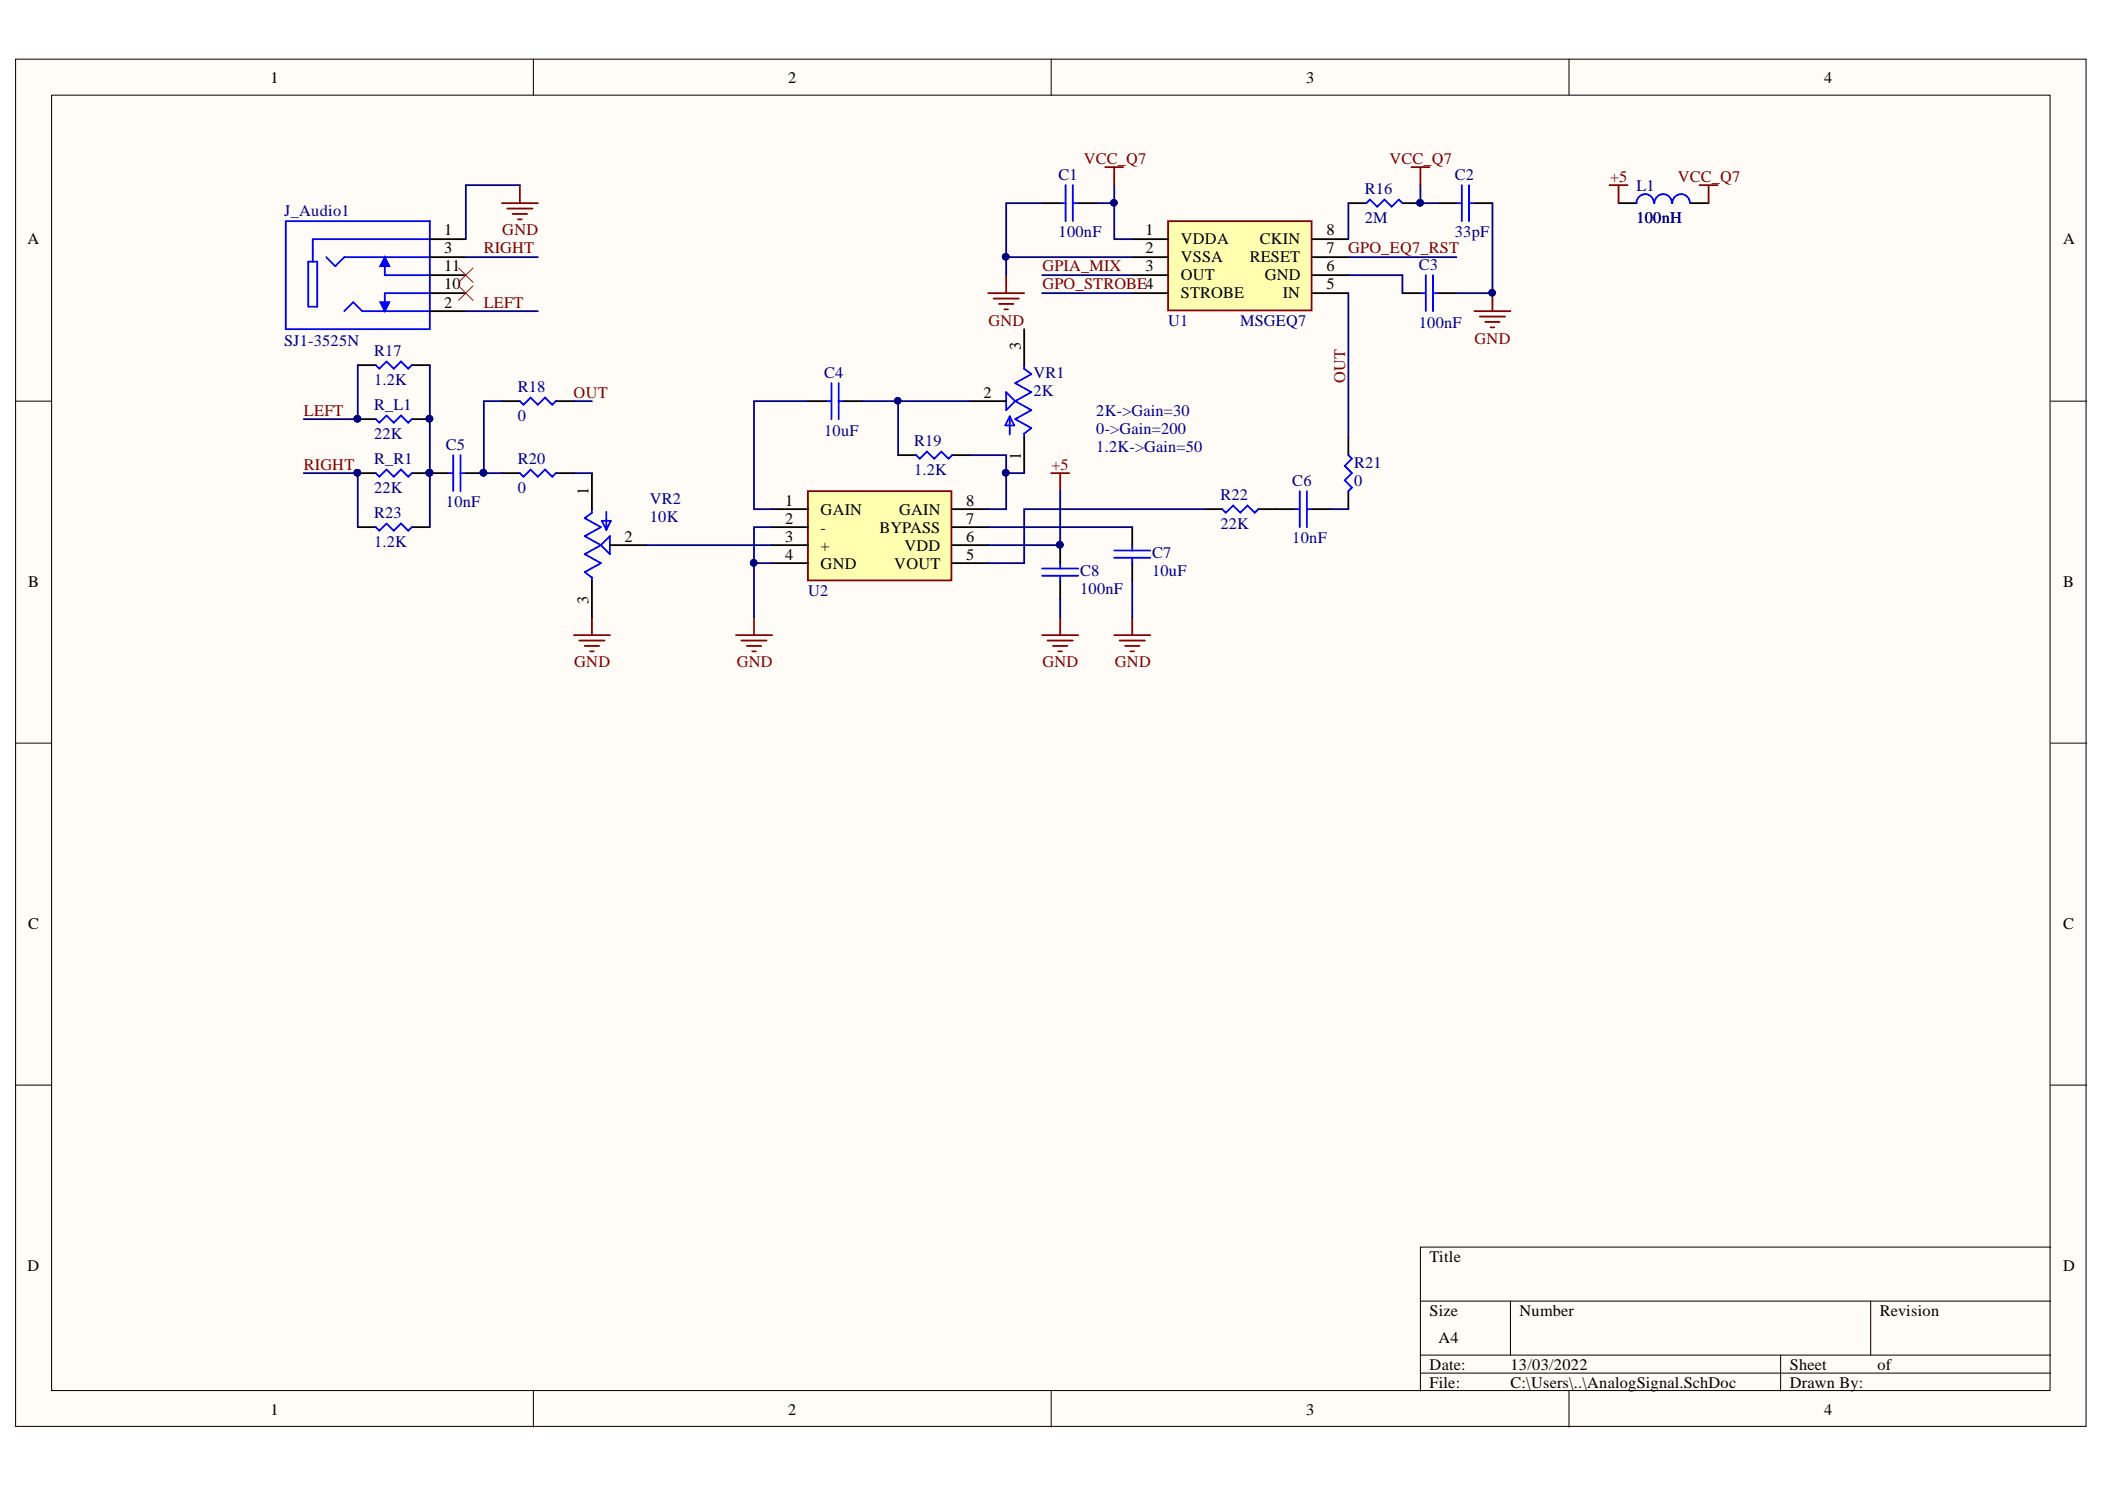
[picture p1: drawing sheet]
<svg xmlns="http://www.w3.org/2000/svg" width="297mm" height="210mm" viewBox="0 0 297 210" stroke-linecap="round" stroke-linejoin="round" font-family="sans-serif">
<defs><g id="words">
<g font-size="2.3">
<text x="38.1" y="11.7">1</text>
<text x="111.2" y="11.7">2</text>
<text x="184.3" y="11.7">3</text>
<text x="257.4" y="11.7">4</text>
<text x="3.9" y="34.5">A</text>
<text x="62.7" y="33.2">1</text>
<text x="62.7" y="35.7">3</text>
<text x="161.6" y="33.2">1</text>
<text x="161.6" y="35.7">2</text>
<text x="166.6" y="34.5">VDDA</text>
<text x="177.8" y="34.5">CKIN</text>
<text x="187.2" y="35.7">7</text>
<text x="187.2" y="33.2">8</text>
<text x="291.1" y="34.5">A</text>
<text x="62.7" y="38.3">11</text>
<text x="62.7" y="40.8">10</text>
<text x="161.6" y="38.3">3</text>
<text x="166.6" y="37">VSSA</text>
<text x="166.6" y="39.6">OUT</text>
<text x="176.4" y="37">RESET</text>
<text x="178.5" y="39.6">GND</text>
<text x="187.2" y="40.8">5</text>
<text x="187.2" y="38.3">6</text>
<text x="62.7" y="43.4">2</text>
<text x="166.6" y="42.1">STROBE</text>
<text x="181" y="42.1">IN</text>
<text x="144" y="49.4" transform="rotate(-90 144 49.4)">3</text>
<text x="138.8" y="56.1">2</text>
<text x="144" y="64.8" transform="rotate(-90 144 64.8)">1</text>
<text x="83.1" y="69.8" transform="rotate(-90 83.1 69.8)">1</text>
<text x="110.8" y="71.3">1</text>
<text x="136.3" y="71.3">8</text>
<text x="88.1" y="76.4">2</text>
<text x="110.8" y="73.9">2</text>
<text x="110.8" y="76.4">3</text>
<text x="115.8" y="72.6">GAIN</text>
<text x="115.8" y="75.1">-</text>
<text x="115.8" y="77.7">+</text>
<text x="124.1" y="75.1">BYPASS</text>
<text x="126.9" y="72.6">GAIN</text>
<text x="127.6" y="77.7">VDD</text>
<text x="136.3" y="76.4">6</text>
<text x="136.3" y="73.9">7</text>
<text x="4" y="82.7">B</text>
<text x="110.8" y="78.9">4</text>
<text x="115.8" y="80.2">GND</text>
<text x="126.2" y="80.2">VOUT</text>
<text x="136.3" y="78.9">5</text>
<text x="291.1" y="82.7">B</text>
<text x="83.1" y="85.2" transform="rotate(-90 83.1 85.2)">3</text>
<text x="4" y="131">C</text>
<text x="291.1" y="131">C</text>
<text x="3.9" y="179.3">D</text>
<text x="201.7" y="178">Title</text>
<text x="291.1" y="179.3">D</text>
<text x="201.7" y="185.6">Size</text>
<text x="214.4" y="185.6">Number</text>
<text x="265.3" y="185.6">Revision</text>
<text x="203" y="189.4">A4</text>
<text x="201.7" y="193.2">Date:</text>
<text x="201.7" y="195.7">File:</text>
<text x="213.2" y="193.2">13/03/2022</text>
<text x="213.2" y="195.7">C:\Users\..\AnalogSignal.SchDoc</text>
<text x="252.6" y="193.2">Sheet</text>
<text x="252.6" y="195.7">Drawn By:</text>
<text x="264.9" y="193.2">of</text>
<text x="38.1" y="199.5">1</text>
<text x="111.2" y="199.5">2</text>
<text x="184.3" y="199.5">3</text>
<text x="257.4" y="199.5">4</text>
</g>
<g font-size="2.3" fill="#800000">
<text x="152.9" y="23.1">VCC_Q7</text>
<text x="196.1" y="23.1">VCC_Q7</text>
<text x="227.2" y="25.6">+5</text>
<text x="236.7" y="25.6">VCC_Q7</text>
<text x="68.3" y="35.7">RIGHT</text>
<text x="70.9" y="33.2">GND</text>
<text x="190.2" y="35.7">GPO_EQ7_RST</text>
<text x="147.1" y="40.8">GPO_STROBE4</text>
<text x="147.1" y="38.3">GPIA_MIX</text>
<text x="68.3" y="43.4">LEFT</text>
<text x="139.5" y="46">GND</text>
<text x="208.1" y="48.5">GND</text>
<text x="42.9" y="58.7">LEFT</text>
<text x="80.9" y="56.1">OUT</text>
<text x="189.8" y="54.1" transform="rotate(-90 189.8 54.1)">OUT</text>
<text x="42.9" y="66.3">RIGHT</text>
<text x="148.4" y="66.3">+5</text>
<text x="81" y="94.1">GND</text>
<text x="104" y="94.1">GND</text>
<text x="147.1" y="94.1">GND</text>
<text x="157.3" y="94.1">GND</text>
</g>
<g font-size="2.3" fill="#000080">
<text x="149.4" y="25.4">C1</text>
<text x="192.6" y="27.4">R16</text>
<text x="205.3" y="25.4">C2</text>
<text x="230.9" y="26.9">L1</text>
<text x="40.1" y="30.4">J_Audio1</text>
<text x="149.4" y="33.5">100nF</text>
<text x="192.6" y="31.4">2M</text>
<text x="205.3" y="33.5">33pF</text>
<text x="230.9" y="31.4">100nH</text>
<text x="200.2" y="38">C3</text>
<text x="164.9" y="46">U1</text>
<text x="175" y="46">MSGEQ7</text>
<text x="200.2" y="46.2">100nF</text>
<text x="40.1" y="48.8">SJ1-3525N</text>
<text x="52.8" y="50.3">R17</text>
<text x="116.3" y="53.3">C4</text>
<text x="145.8" y="53.3">VR1</text>
<text x="52.8" y="57.9">R_L1</text>
<text x="52.8" y="54.3">1.2K</text>
<text x="73.1" y="59.4">0</text>
<text x="73.1" y="55.4">R18</text>
<text x="145.8" y="55.9">2K</text>
<text x="154.7" y="58.7">2K-&gt;Gain=30</text>
<text x="52.8" y="65.5">R_R1</text>
<text x="52.8" y="61.9">22K</text>
<text x="62.9" y="63.5">C5</text>
<text x="73.1" y="65.5">R20</text>
<text x="116.3" y="61.4">10uF</text>
<text x="129" y="63">R19</text>
<text x="154.7" y="61.2">0-&gt;Gain=200</text>
<text x="154.7" y="63.7">1.2K-&gt;Gain=50</text>
<text x="52.8" y="69.6">22K</text>
<text x="62.9" y="71.6">10nF</text>
<text x="73.1" y="69.6">0</text>
<text x="91.7" y="71.1">VR2</text>
<text x="129" y="67">1.2K</text>
<text x="172.2" y="70.6">R22</text>
<text x="182.4" y="68.5">C6</text>
<text x="191.1" y="68.5">0</text>
<text x="191.1" y="66">R21</text>
<text x="52.8" y="77.2">1.2K</text>
<text x="52.8" y="73.1">R23</text>
<text x="91.7" y="73.6">10K</text>
<text x="172.2" y="74.6">22K</text>
<text x="182.4" y="76.7">10nF</text>
<text x="152.4" y="83.8">100nF</text>
<text x="152.4" y="81.2">C8</text>
<text x="162.6" y="81.2">10uF</text>
<text x="162.6" y="78.7">C7</text>
<text x="114" y="84">U2</text>
</g>
</g></defs>
<g fill="#fffcf8" stroke="#000" stroke-width=".14">
<path d="M2.2 8.3h292.2v192.9h-292.2z"/>
<path d="M7.3 13.4h282v182.8h-282z"/>
</g>
<g fill="none" stroke="#000" stroke-width=".14">
<path d="M75.3 8.3v5.1M148.3 8.3v5.1M221.4 8.3v5.1M2.2 56.6h5.1M289.4 56.6h5.1M2.2 104.8h5.1M289.4 104.8h5.1M2.2 153.1h5.1M289.4 153.1h5.1M289.4 175.9h-89v20.3M75.3 196.2v5.1M148.3 196.2v5.1"/>
<path d="M200.4 183.5h89M200.4 191.2h89M200.4 193.7h89M213.1 183.5v7.7M221.4 196.2v5.1M251.3 191.2v5M264 183.5v7.7"/>
</g>
<path d="M164.8 31.2h20.3v12.6h-20.3z" fill="#ffffb0" stroke="#800000" stroke-width=".25"/>
<path d="M159.8 33.7h5.1M159.8 36.3h5.1M159.8 38.8h5.1M185.2 33.7h5.1M185.2 36.3h5.1M185.2 38.8h5.1M159.8 41.4h5.1M185.2 41.4h5.1" fill="none" stroke="#000" stroke-width=".25"/>
<path d="M40.3 31.2h20.4v15.2h-20.4zM43.5 36.9h1.3v6.4h-1.3zM46 36.3l1.3 1.2 1.3-1.2h12.1M54.3 36.3v2.5h6.4M60.7 33.7h-16.6v3.2M48.6 43.9l1.3-1.3 1.2 1.3h9.6M60.7 41.4h-6.4v2.5" fill="none" stroke="#00f" stroke-width=".25"/>
<path d="M53.7 42.6h1.2l-.6 1.3z" fill="#00f"/>
<path d="M53.7 42.6h1.2l-.6 1.3z" fill="none" stroke="#00f" stroke-width=".25"/>
<path d="M54.3 36.3l.6 1.2h-1.2z" fill="#00f"/>
<g fill="none" stroke="#00f" stroke-width=".25">
<path d="M54.3 36.3l.6 1.2h-1.2zM149.6 28.7h.8M150.4 26.1v5.1M151.4 26.1v5.1M151.4 28.7h.7M192.8 28.7l.5-.5 1 1 1.1-1 1 1 1-1 .5 .5M201.2 38.8v5.1M202.2 38.8v5.1M205.5 28.7h.8M206.3 26.1v5.1M207.3 28.7h.8M207.3 26.1v5.1"/>
<path d="M53 59.1l.5 .5 1.1-1 1 1 1-1 1 1 .5-.5M200.4 41.4h.8M202.2 41.4h.8M53 66.7l.5 .6 1.1-1.1 1 1.1 1-1.1 1 1.1 .5-.6M63.2 66.7h.8M64 64.2v5.1M65 64.2v5.1M65 66.7h.7M83.5 71.8v.5l-1 .8 2.3 1.3-2.3 1.2 2.3 1.3M84.8 76.9l-2.3 1.3 2.3 1.2-2.3 1.3 1 .8v.5M84.8 76.9l1.3-1.3v2.6zM84.9 73.5h1.3l-.6 1.2z"/>
<path d="M85.6 72.2v2.5"/>
</g>
<g fill="none" stroke="#000" stroke-width=".25">
<path d="M60.7 33.7h5M60.7 36.3h5M60.7 38.8h5M147.1 28.7h2.5M152.1 28.7h2.6M190.3 28.7h2.5M197.9 28.7h2.5M203 28.7h2.5M208.1 28.7h2.5M50.5 59.1h2.5M58.1 59.1h2.6M60.7 41.4h5"/>
<path d="M60.7 43.9h5M197.9 41.4h2.5M203 41.4h2.5M50.5 66.7h2.5M58.1 66.7h5.1M65.7 66.7h2.6M83.5 66.7v5.1M86.1 76.9h5.1M83.5 82v5.1"/>
</g>
<g fill="none" stroke="#800000" stroke-width=".25">
<path d="M70.8 28.7h5.1M71.6 29.4h3.5M72.3 30.2h2.1M73.1 30.9h.5M73.4 26.1v2.6M142 38.8v2.6M139.4 41.4h5.1M140.2 42.1h3.6M141 42.9h2M141.7 43.6h.5M208.1 43.9h5M208.8 44.7h3.6"/>
<path d="M209.6 45.4h2M210.3 46.2h.6M210.6 41.4v2.5M81 89.6h5.1M81.7 90.4h3.6M82.5 91.1h2M83.3 91.9h.5M83.5 87.1v2.5"/>
</g>
<g fill="#000080" stroke="#000080" stroke-width=".14">
<circle cx="210.6" cy="41.3" r=".46"/>
<circle cx="200.4" cy="28.6" r=".46"/>
<circle cx="60.6" cy="66.7" r=".46"/>
<circle cx="68.2" cy="66.7" r=".46"/>
<circle cx="50.4" cy="66.7" r=".46"/>
<circle cx="60.6" cy="59.1" r=".46"/>
<circle cx="50.4" cy="59.1" r=".46"/>
</g>
<path d="M64.7 37.8l2.1 2M66.8 37.8l-2.1 2M64.7 40.3l2.1 2.1M66.8 40.3l-2.1 2.1" fill="none" stroke="#f00" stroke-width=".14"/>
<path d="M114 69.3h20.3v12.6h-20.3z" fill="#ffffb0" stroke="#800000" stroke-width=".25"/>
<g fill="none" stroke="#000" stroke-width=".25">
<path d="M228.4 28.7h2.5M238.6 28.7h2.5M50.5 51.5h2.5M58.1 51.5h2.6M70.8 56.6h2.6M78.4 56.6h2.6M114 56.6h2.6M119.1 56.6h2.5M136.9 56.6h5.1M144.5 46.4v5.1M50.5 74.4h2.5M58.1 74.4h2.6"/>
<path d="M70.8 66.7h2.6M78.4 66.7h2.6M108.9 71.8h5.1M108.9 74.4h5.1M108.9 76.9h5.1M108.9 79.4h5.1M126.7 64.2h2.6M134.4 71.8h5M134.4 74.4h5M134.4 76.9h5M134.4 79.4h5M134.4 64.2h2.5"/>
<path d="M144.5 61.7v5M149.6 76.9v2.5M159.8 74.4v2.5M159.8 79.4v2.6M169.9 71.8h2.6M177.6 71.8h5M185.2 71.8h2.5M190.3 61.7v2.5M190.3 69.3v2.5M149.6 82v2.5"/>
</g>
<g fill="none" stroke="#00f" stroke-width=".25">
<path d="M233.4 28.7a1.22 1.22 0 0 0-1.2-1.3 1.22 1.22 0 0 0-1.3 1.3M235.9 28.7a1.22 1.22 0 0 0-1.2-1.3 1.22 1.22 0 0 0-1.2 1.3M238.5 28.7a1.23 1.23 0 0 0-1.3-1.3 1.23 1.23 0 0 0-1.2 1.3M53 51.5l.5 .5 1.1-1 1 1 1-1 1 1 .5-.5M73.4 56.6l.5 .5 1-1 1 1 1-1 1 1 .5-.5M116.6 56.6h.7M117.3 54v5.1M118.3 54v5.1M118.3 56.6h.8M142 55.3l1.3 1.3-1.3 1.3zM142.5 58.7v2.6M142.5 58.7l.6 1.3h-1.2z"/>
<path d="M143.3 56.6l2.2 1.3-2.2 1.2 2.2 1.3-1 .8v.5M144.5 51.5v.5l1 .8-2.2 1.2 2.2 1.3-2.2 1.3M53 74.4l.5 .5 1.1-1 1 1 1-1 1 1 .5-.5M73.4 66.7l.5 .6 1-1.1 1 1.1 1-1.1 1 1.1 .5-.6M129.3 64.2l.5 .5 1-1 1 1 1-1 1 1 .6-.5M149.6 79.4v.8M157.2 78.7h5.1M157.2 77.7h5.1M159.8 76.9v.8M159.8 78.7v.7M172.5 71.8l.5 .5 1-1 1 1 1-1 1.1 1 .5-.5M182.6 71.8h.8"/>
<path d="M183.4 69.3v5.1M184.4 69.3v5.1M184.4 71.8h.8M190.3 64.2l.5 .5-1 1 1 1-1 1.1 1 1-.5 .5M147.1 81.2h5M147.1 80.2h5M149.6 81.2v.8"/>
</g>
<g fill="none" stroke="#800000" stroke-width=".25">
<path d="M156 23.6h2.5M157.2 23.6v2.5M199.2 23.6h2.5M200.4 23.6v2.5M227.1 26.1h2.6M228.4 26.1v2.6M239.8 26.1h2.6M241.1 26.1v2.6M148.3 66.7h2.6M149.6 66.7v2.6M103.9 89.6h5M104.6 90.4h3.6"/>
<path d="M105.4 91.1h2M106.1 91.9h.6M106.4 87.1v2.5M147.1 89.6h5M147.8 90.4h3.6M148.6 91.1h2M149.4 91.9h.5M149.6 87.1v2.5M157.2 89.6h5.1M158 90.4h3.6M158.8 91.1h2M159.5 91.9h.5"/>
<path d="M159.8 87.1v2.5"/>
</g>
<g fill="#000080" stroke="#000080" stroke-width=".14">
<circle cx="149.6" cy="76.8" r=".46"/>
<circle cx="210.6" cy="41.3" r=".46"/>
<circle cx="157.2" cy="28.6" r=".46"/>
<circle cx="141.9" cy="36.2" r=".46"/>
<circle cx="200.4" cy="28.6" r=".46"/>
<circle cx="106.3" cy="79.4" r=".46"/>
<circle cx="68.2" cy="66.7" r=".46"/>
<circle cx="126.7" cy="56.5" r=".46"/>
<circle cx="141.9" cy="66.7" r=".46"/>
<circle cx="50.4" cy="59.1" r=".46"/>
<circle cx="60.6" cy="59.1" r=".46"/>
<circle cx="60.6" cy="66.7" r=".46"/>
<circle cx="50.4" cy="66.7" r=".46"/>
</g>
<g fill="none" stroke="#000080" stroke-width=".25">
<path d="M65.7 36.3h10.2M73.4 26.1h-7.7v7.6M142 36.3v2.5M147.1 28.7h-5.1v7.6h17.8M147.1 38.8h12.7M154.7 28.7h2.5M157.2 26.1v7.6h2.6M190.3 38.8h7.6v2.6M190.3 36.3h15.2M190.3 28.7v5M200.4 26.1v2.6h2.6M210.6 28.7v12.7h-5.1"/>
<path d="M50.5 51.5v7.6h-7.6M60.7 51.5v22.9M65.7 43.9h10.2M70.8 56.6h-2.5v10.1h2.5M81 56.6h2.5M114 56.6h-7.6v15.2h2.5M121.6 56.6h15.3M126.7 56.6v7.6M147.1 41.4h12.7M190.3 41.4v20.3M42.9 66.7h7.6v7.7M81 66.7h2.5"/>
<path d="M91.2 76.9h17.7M106.4 79.4h2.5M108.9 74.4h-2.5v12.7M136.9 64.2h5.1v7.6h-2.6M139.4 74.4h20.4M142 66.7h2.5M149.6 69.3v7.6h-10.2M169.9 71.8h-25.4v7.6h-5.1M187.7 71.8h2.6M149.6 84.5v2.6M159.8 82v5.1"/>
</g>
<use href="#words"/>
</svg>
